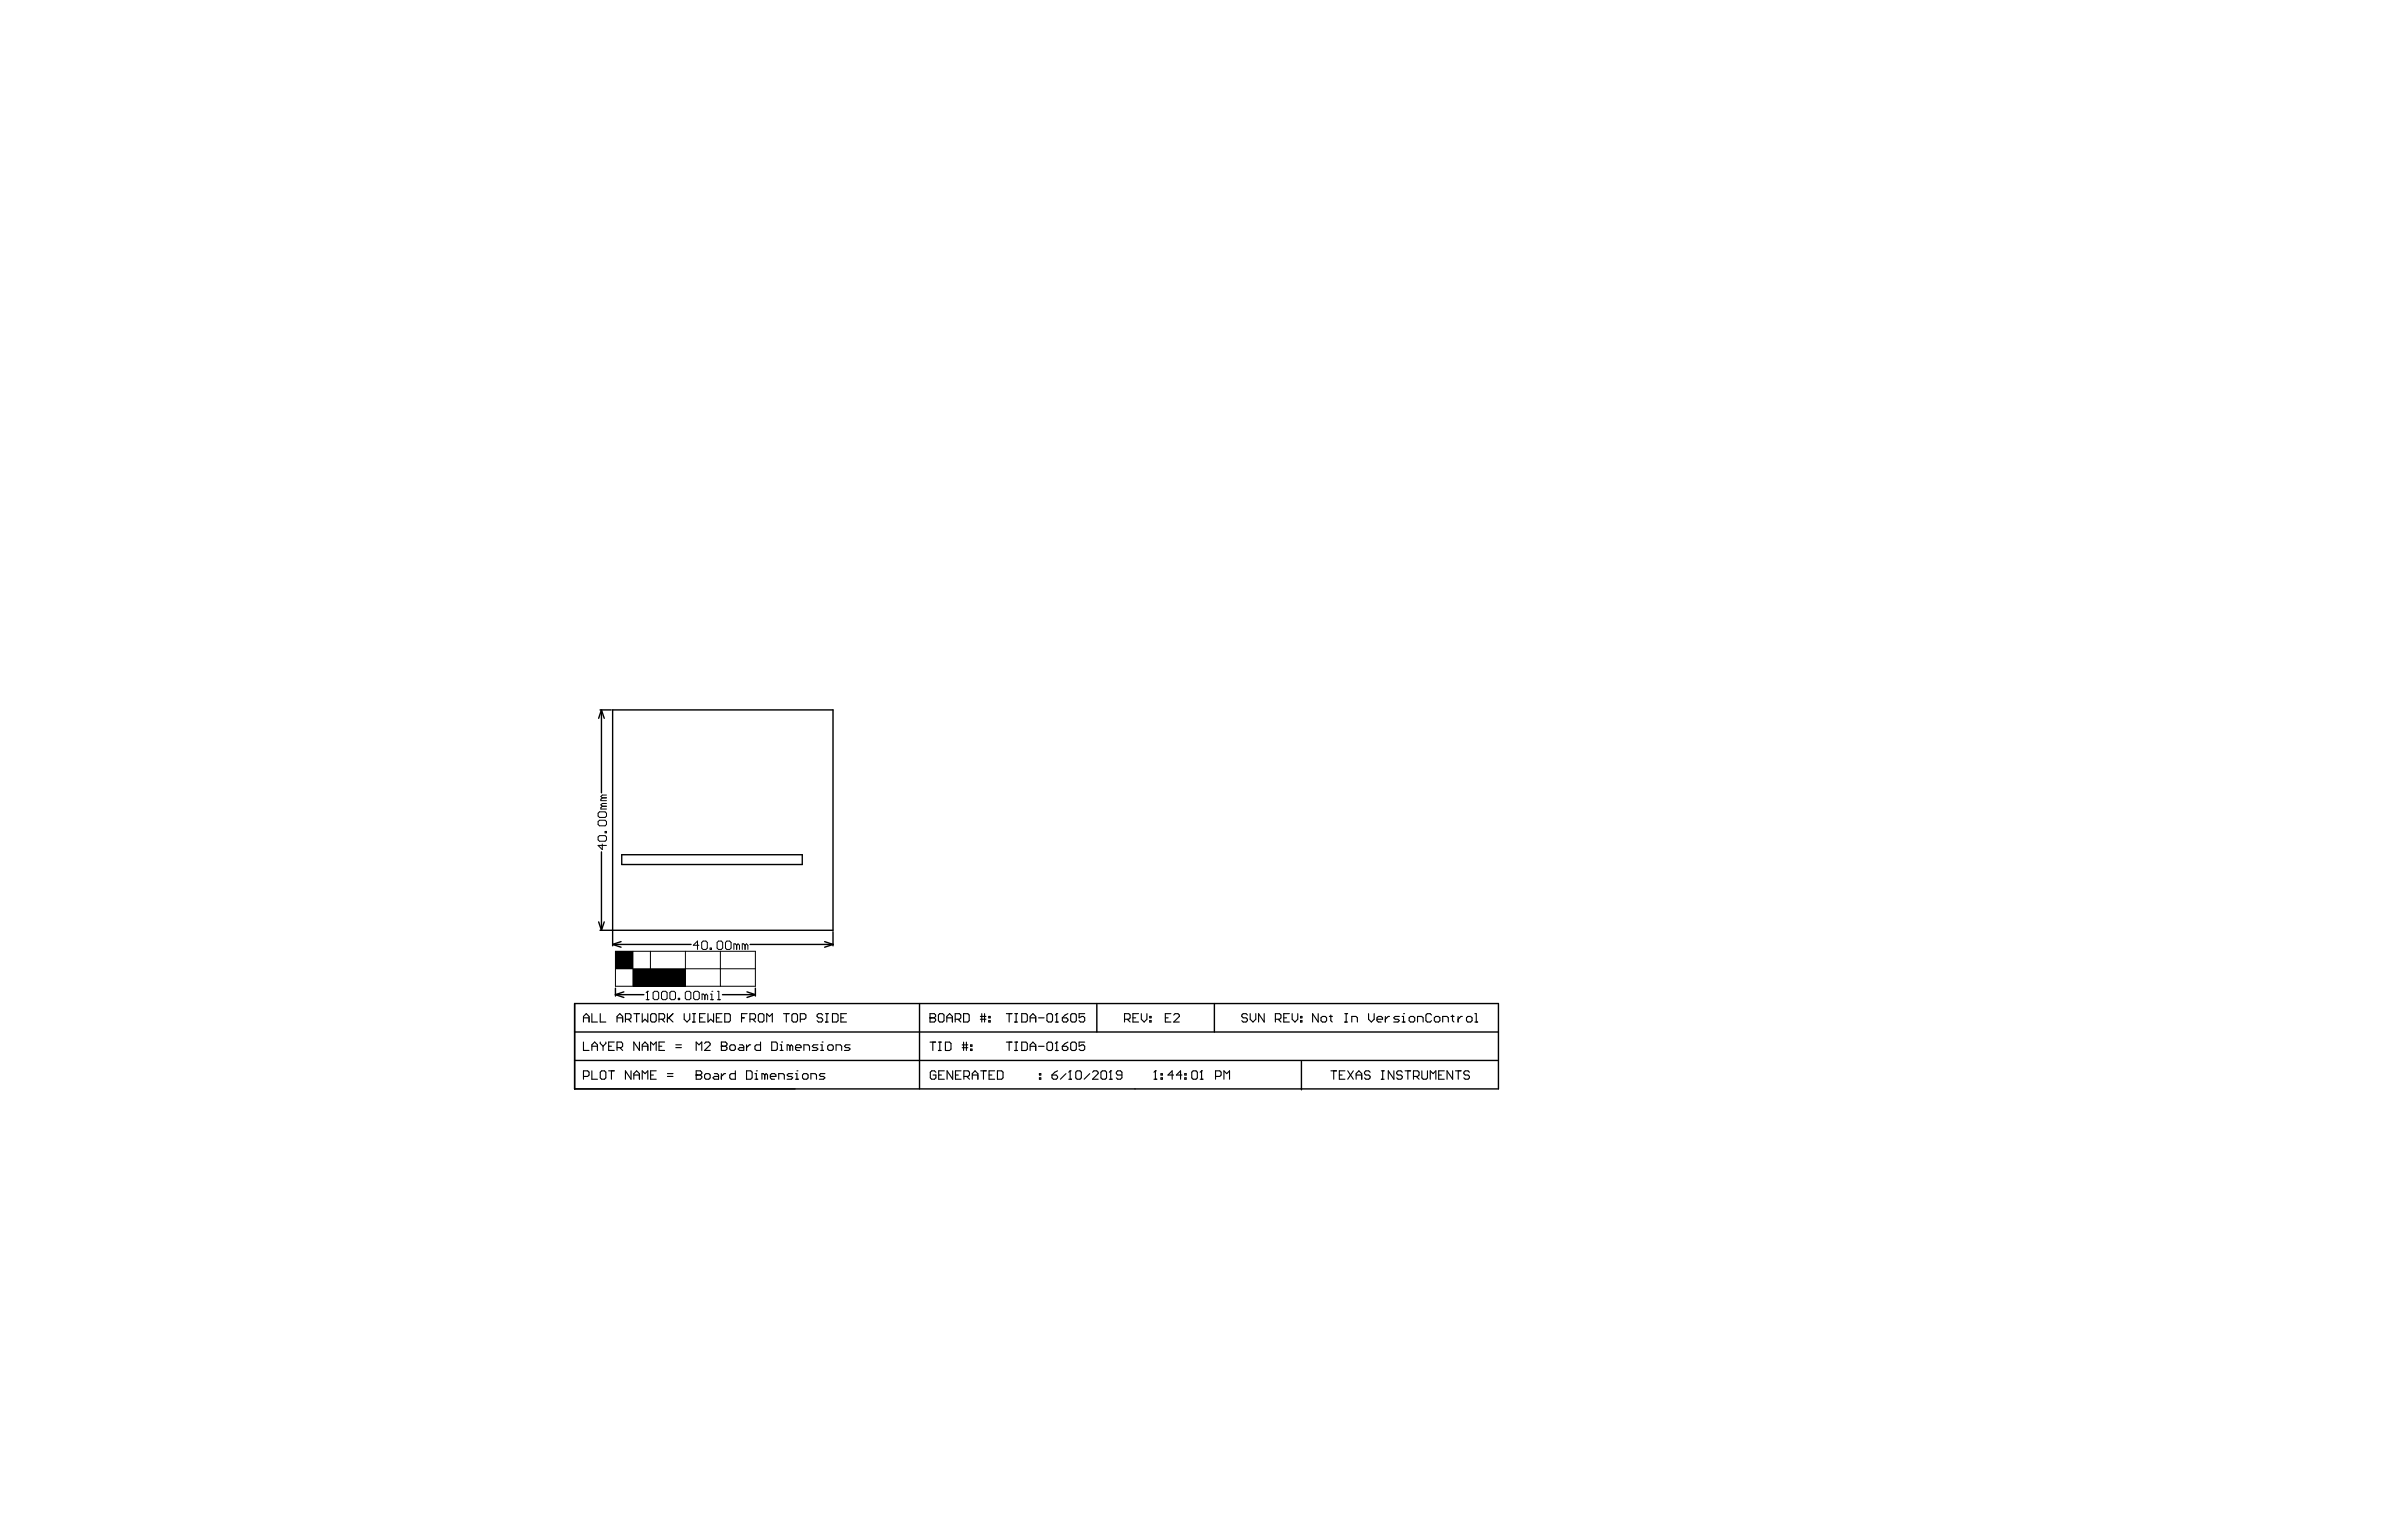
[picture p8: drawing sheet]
<svg xmlns="http://www.w3.org/2000/svg" width="432mm" height="279mm" viewBox="0 0 432 279" stroke-linecap="round" stroke-linejoin="round" font-family="sans-serif">
<g fill="none" stroke="#000" stroke-width=".25">
<path d="M108.8 128.7h2M109 128.7l.5 1.5M109 128.7l-.5 1.5M109 128.7v15.1M109 154.5v14.2M112.7 155h32.7v1.8h-32.7zM108.5 167.2l.5 1.5M108.8 168.7h42.2v-40h-39.9v42.8M109.5 167.2l-.5 1.5M111.1 171.2l1.5 .5M111.1 171.2h14.2M111.6 179.2v1.4"/>
<path d="M112.6 170.7l-1.5 .5M113.1 179.8l-1.5 .5M135.4 179.8l1.5 .5M136 171.2h15M136.9 179.2v1.4M149.5 170.7l1.5 .5M151 168.9v2.6M151 171.2l-1.5 .5M104.2 182v15.4h167.4v-15.4h-167.4v15.4M104.2 192.3h167.4M104.2 187.1h167.4M111.6 180.3l1.5 .6"/>
<path d="M111.6 180.3h5.1M131 180.3h5.9M136.9 180.3l-1.5 .6M166.7 182v15.4M198.8 182v5.1M220.1 182v5.1M235.9 192.5v5.1"/>
</g>
<g fill="none" stroke="#000" stroke-width=".2">
<path d="M105.8 184.6h1M105.8 185.3v-1l.5-.5 .5 .5v1M105.8 188.9v1.6h1M105.8 195.2h.7l.3-.3v-.5l-.3-.2h-.7v1.5M107.3 183.8v1.5h1M107.3 190.5v-1.1l.5-.5 .5 .5v1.1M107.3 194.2v1.5h1M107.3 189.7h1M108.8 183.8v1.5h1M108.8 194.4l.3-.2h.5l.2 .2v1l-.2 .3h-.5l-.3-.3zM108.8 188.9v.3l.5 .5M109.3 189.7v.8"/>
<path d="M109.8 188.9v.3l-.5 .5M110.3 194.2h1M110.3 189.7h.5M110.8 194.2v1.5M111.3 188.9h-1v1.6h1M111.9 184.6h1M111.9 190h.7l.3-.3v-.5l-.3-.3h-.7v1.6M111.9 185.3v-1l.5-.5 .5 .5v1M112.4 190l.5 .5M113.4 184.8h.7l.3-.2v-.6l-.3-.2h-.7v1.5M113.9 184.8l.5 .5M114.4 194.2v1.5l-1-1.5v1.5"/>
<path d="M114.9 183.8h1M114.9 195.7v-1l.5-.5 .5 .5v1M114.9 194.9h1M115.4 183.8v1.5M115.9 188.9v1.6l-1-1.6v1.6M116.4 183.8v1.5l.5-.5 .5 .5v-1.5M116.4 190.5v-1.1l.5-.5 .5 .5v1.1M116.4 195.7v-1.5l.5 .5 .5-.5v1.5M116.4 189.7h1M117.9 194.9h.5M117.9 190.5v-1.6l.5 .5 .6-.5v1.6M118.2 183.8h.5l.3 .2v1.1l-.3 .2h-.5l-.3-.2v-1.1z"/>
<path d="M119 194.2h-1.1v1.5h1.1M119.5 184.8h.7l.3-.2v-.6l-.3-.2h-.7v1.5M119.5 189.7h.5M120 184.8l.5 .5M120.5 188.9h-1v1.6h1M121 195.2h1M121 194.7h1M121 183.8v1.5M121.2 184.6l.8 .7M122 183.8l-1 1M122.5 190h1M122.5 189.4h1"/>
<path d="M124 183.8v1l.5 .5 .5-.5v-1M125.5 185.3h.6M125.5 183.8h.6M125.8 183.8v1.5M126.2 194.9h.1M126.2 194.2h.8l.2 .2v.3l-.2 .2 .2 .3v.2l-.2 .3h-.8zM126.2 194.9h.8M126.2 190.5v-1.6l.5 .5 .5-.5v1.6M126.8 184.6h.5M127.7 194.9l.3-.2h.5l.2 .2v.5l-.2 .3h-.5l-.3-.3zM127.7 189.2l.3-.3h.5l.2 .3v.2l-1 1.1h1M127.8 183.8h-1v1.5h1"/>
<path d="M128.3 183.8v1.5l.5-.5 .6 .5v-1.5M129.5 194.7h.5l.3 .2v.8h-.8l-.3-.3 .3-.2h.8M129.9 184.6h.5M130.8 189.7h.1M130.8 188.9h.7l.3 .3v.2l-.3 .3 .3 .3v.2l-.3 .3h-.7zM130.8 189.7h.7M130.8 194.7v1M130.9 183.8h-1v1.5h1M131.4 183.8h.7l.3 .2v1.1l-.3 .2h-.7zM131.5 194.7h-.2l-.5 .5M132.3 189.7l.2-.3h.5l.3 .3v.5l-.3 .3h-.5l-.2-.3zM133.3 194.2v1.5h-.8l-.2-.3v-.5l.2-.2h.8"/>
<path d="M134.1 189.4h.5l.2 .3v.8h-.7l-.3-.3 .3-.2h.7M134.4 184.6h.5M135.3 194.2h.8l.2 .2v1l-.2 .3h-.8zM135.3 189.4v1.1M135.4 183.8h-1v1.5M135.9 184.8h.8l.3-.2v-.6l-.3-.2h-.8v1.5M136.1 189.4h-.3l-.5 .6M136.5 184.8l.5 .5M136.9 195.7h.5M136.9 194.7h.2v1M137.1 194.2h.1M137.7 183.8h.5l.3 .2v1.1l-.3 .2h-.5l-.2-.2v-1.1z"/>
<path d="M137.9 188.9v1.6h-.8l-.2-.3v-.5l.2-.3h.8M138.6 194.9l-.2-.2h-.3v1M138.6 194.9v.8M138.6 194.9l.3-.2 .2 .2v.8M139 185.3v-1.5l.5 .5 .5-.5v1.5M139.6 195.2h1.1v-.3l-.3-.2h-.5l-.3 .2v.5l.3 .3h.5M139.9 188.9h.8l.2 .3v1l-.2 .3h-.8zM141.2 195.7v-1h.7l.3 .2v.8M141.4 190.5h.5M141.4 189.4h.3v1.1M141.7 188.9h.1M142 183.8h1"/>
<path d="M142.5 183.8v1.5M143.2 189.7l-.3-.3h-.2v1.1M143.2 189.7v.8M143.2 189.7l.2-.3 .3 .3v.8M143.6 184l.2-.2h.5l.3 .2v1.1l-.3 .2h-.5l-.2-.2zM143.7 194.7h-.8l-.2 .2 .2 .3h.5l.3 .2-.3 .3h-.7M144.2 195.7h.5M144.2 194.7h.3v1M144.2 190h1v-.3l-.2-.3h-.5l-.3 .3v.5l.3 .3h.5M144.5 194.2h.1M145.1 184.8h.7l.3-.2v-.6l-.3-.2h-.7v1.5M145.5 194.9l.2-.2h.5l.3 .2v.5l-.3 .3h-.5l-.2-.3z"/>
<path d="M145.7 190.5v-1.1h.8l.2 .3v.8M147 195.7v-1h.8l.2 .2v.8M148.3 189.4h-.8l-.3 .3 .3 .3h.5l.3 .2-.3 .3h-.8M148.8 190.5h.5M148.8 189.4h.2v1.1M149 188.9h.1M149.1 184l-.2-.2h-.5l-.3 .2v.3l.3 .3h.5l.2 .2v.3l-.2 .2h-.5l-.3-.2M149.5 194.7h-.7l-.3 .2 .3 .3h.5l.2 .2-.2 .3h-.8M149.6 185.3h.5M149.6 183.8h.5M149.9 183.8v1.5M150.3 189.4h.5l.3 .3v.5l-.3 .3h-.5l-.3-.3v-.5z"/>
<path d="M150.9 183.8h.8l.2 .2v1.1l-.2 .2h-.8zM151.6 190.5v-1.1h.7l.3 .3v.8M152.4 184.6h.5M153.4 183.8h-1v1.5h1M154.1 189.4h-.8l-.2 .3 .2 .3h.5l.3 .2-.3 .3h-.7M168.6 184.6h.1M168.6 183.8h.8l.2 .2v.3l-.2 .3 .2 .2v.3l-.2 .2h-.8zM168.6 184.6h.8M168.6 189h1M169.1 189v1.5M169.7 194.4l-.3-.2h-.5l-.3 .2v1l.3 .3h.5l.3-.3v-.5h-.6M170.1 184l.3-.2h.5l.2 .2v1.1l-.2 .2h-.5l-.3-.2z"/>
<path d="M170.1 190.5h.5M170.1 189h.5M170.2 194.9h.5M170.4 189v1.5M171.2 194.2h-1v1.5h1M171.4 189h.7l.3 .2v1l-.3 .3h-.7zM171.6 184.6h1M171.6 185.3v-1l.5-.5 .5 .5v1M172.7 194.2v1.5l-1-1.5v1.5M173.2 184.8h.7l.3-.2v-.6l-.3-.2h-.7v1.5M173.2 194.9h.5M173.7 184.8l.5 .5"/>
<path d="M174.2 194.2h-1v1.5h1M174.4 189.5h1M174.4 190h1M174.7 183.8h.7l.3 .2v1.1l-.3 .2h-.7zM174.7 189v1.5M174.7 195.2h.8l.2-.3v-.5l-.2-.2h-.8v1.5M175.2 189v1.5M175.2 195.2l.5 .5M175.9 190.2h.3v.3h-.3zM175.9 189.5h.3v.2h-.3zM176.2 194.9h1.1M176.2 195.7v-1l.6-.5 .5 .5v1"/>
<path d="M177.7 184.3h1M177.7 184.8h1M177.8 194.2h1M178 183.8v1.5M178.3 194.2v1.5M178.5 183.8v1.5M179.2 185.1h.3v.2h-.3zM179.2 184.3h.3v.3h-.3zM179.3 194.9h.5M180.3 194.2h-1v1.5h1M180.8 194.2h.8l.2 .2v1l-.2 .3h-.8zM182.4 183.8h1"/>
<path d="M182.4 189h1M182.9 183.8v1.5M182.9 189v1.5M183.9 185.3h.6M183.9 183.8h.6M183.9 190.5h.6M183.9 189h.6M184.2 183.8v1.5M184.2 189v1.5M185.2 183.8h.8l.2 .2v1.1l-.2 .2h-.8zM185.2 189h.8l.2 .2v1l-.2 .3h-.8zM186.7 184.6h1.1"/>
<path d="M186.7 189.7h1.1M186.7 185.3v-1l.5-.5 .6 .5v1M186.7 190.5v-1l.5-.5 .6 .5v1M188.3 184.6h1M188.3 189.7h1M188.4 195.4h.3v.3h-.3zM188.4 194.7h.3v.2h-.3zM190 183.8h.5l.3 .2v1.1l-.3 .2h-.5l-.2-.2v-1.1zM190 189h.5l.3 .2v1l-.3 .3h-.5l-.2-.3v-1zM190.7 194.9h.8l.2 .3v.2l-.2 .3h-.5l-.3-.3zM191.3 185.3h.5M191.3 190.5h.5"/>
<path d="M191.6 183.8h.1M191.6 189h.1M191.6 183.8v1.5M191.6 189v1.5M191.6 183.8l-.3 .2M191.6 189l-.3 .2M191.7 194.2l-.5 .2-.5 .5M192.6 184.6h.7l.3 .2v.3l-.3 .2h-.5l-.2-.2zM192.6 189.7h.7l.3 .3v.2l-.3 .3h-.5l-.2-.3zM193.2 194.7l-1 1M193.6 183.8l-.5 .2-.5 .6M193.6 189l-.5 .2-.5 .5"/>
<path d="M193.7 195.7h.5M194 194.2h.1M194 194.2v1.5M194 194.2l-.3 .2M194.1 184l.2-.2h.6l.2 .2v1.1l-.2 .2h-.6l-.2-.2zM194.3 189h.6l.2 .2v1l-.2 .3h-.6l-.2-.3v-1zM195 194.4l.3-.2h.5l.2 .2v1l-.2 .3h-.5l-.3-.3zM196.6 183.8h-1v.8l.5-.3h.3l.2 .3v.5l-.2 .2h-.5l-.3-.2M196.6 189h-1v.7l.8-.2 .2 .2v.5l-.2 .3h-.5l-.3-.3M197.5 194.7l-1 1M198.1 194.4l.2-.2h.5l.3 .2v.3l-1 1h1M199.8 194.2h.5l.3 .2v1l-.3 .3h-.5l-.2-.3v-1z"/>
<path d="M201.1 195.7h.5M201.3 194.2h.1M201.3 194.2v1.5M201.3 194.2l-.2 .2M203.4 194.9h-.8l-.2-.2v-.3l.2-.2h.5l.3 .2v1l-.3 .3h-.5l-.2-.3M203.9 184.8h.7l.3-.2v-.6l-.3-.2h-.7v1.5M204.4 184.8l.5 .5M205.4 184.6h.5M206.4 183.8h-1v1.5h1M206.9 183.8v1l.5 .5 .5-.5v-1M208.4 185.1h.3v.2h-.3zM208.4 184.3h.3v.3h-.3z"/>
<path d="M209.2 195.7h.5M209.4 194.2h.1M209.4 194.2v1.5M209.4 194.2l-.2 .2M210.5 195.4h.2v.3h-.2zM210.5 194.7h.2v.2h-.2zM211.2 184.6h.6M212.3 183.8h-1.1v1.5h1.1M212.7 194.9h-1l.8-.7v1.5M212.8 184l.2-.2h.5l.3 .2v.3l-1 1h1M214.3 194.9h-1.1l.8-.7v1.5M214.8 195.4h.2v.3h-.2z"/>
<path d="M214.8 194.7h.2v.2h-.2zM216 194.4l.3-.2h.5l.3 .2v1l-.3 .3h-.5l-.3-.3zM217.6 195.7h.5M217.8 194.2h.1M217.8 194.2v1.5M217.8 194.2l-.2 .2M220.3 195.2h.8l.3-.3v-.5l-.3-.2h-.8v1.5M221.9 195.7v-1.5l.5 .5 .5-.5v1.5M226.1 184l-.2-.2h-.5l-.3 .2v.3l.3 .3h.5l.2 .2v.3l-.2 .2h-.5l-.3-.2M226.6 183.8v1l.5 .5 .5-.5v-1M229.2 183.8v1.5l-1-1.5v1.5M231.2 184.8h.8l.2-.2v-.6l-.2-.2h-.8v1.5"/>
<path d="M231.7 184.8l.5 .5M232.7 184.6h.5M233.7 183.8h-1v1.5h1M234.2 183.8v1l.5 .5 .6-.5v-1M235.8 185.1h.2v.2h-.2zM235.8 184.3h.2v.3h-.2zM239 183.8v1.5l-1.1-1.5v1.5M239.7 184.3h.5l.3 .3v.5l-.3 .2h-.5l-.2-.2v-.5zM241 184.3h.5M241.2 184v1.1l.3 .2M241.3 194.2h1M241.8 194.2v1.5"/>
<path d="M242.8 194.9h.5M243.8 185.3h.5M243.8 183.8h.5M243.8 194.2h-1v1.5h1M244 183.8v1.5M244.3 194.2l1 1.5M245 185.3v-1h.8l.3 .3v.7M245.3 194.2l-1 1.5M245.8 194.9h1M245.8 195.7v-1l.5-.5 .5 .5v1M248.1 183.8v1l.5 .5 .5-.5v-1M248.4 194.4l-.3-.2h-.5l-.2 .2v.3l.2 .2h.5l.3 .3v.2l-.3 .3h-.5l-.2-.3"/>
<path d="M249.6 184.8h1v-.2l-.2-.3h-.5l-.3 .3v.5l.3 .2h.5M250.4 194.2h.5M250.4 195.7h.5M250.7 194.2v1.5M251.1 184.3v1M251.9 184.3h-.3l-.5 .5M252.7 194.2v1.5l-1-1.5v1.5M253.7 184.3h-.8l-.2 .3 .2 .2h.5l.3 .3-.3 .2h-.7M254.2 185.3h.5M254.2 184.3h.2v1M254.2 194.4l-.3-.2h-.5l-.2 .2v.3l.2 .2h.5l.3 .3v.2l-.3 .3h-.5l-.2-.3M254.4 183.8h.1"/>
<path d="M254.7 194.2h1M255.2 194.2v1.5M255.7 184.3h.5l.3 .3v.5l-.3 .2h-.5l-.3-.2v-.5zM256.2 195.2h.8l.2-.3v-.5l-.2-.2h-.8v1.5M256.7 195.2l.5 .5M257 185.3v-1h.7l.3 .3v.7M257.8 194.2v1.2l.2 .3h.5l.3-.3v-1.2M259.3 195.7v-1.5l.5 .5 .5-.5v1.5M259.5 184l-.3-.2h-.5l-.2 .2v1.1l.2 .2h.5l.3-.2M260.3 184.3h.5l.2 .3v.5l-.2 .2h-.5l-.3-.2v-.5zM260.8 194.9h.5M261.5 185.3v-1h.8l.2 .3v.7"/>
<path d="M261.8 194.2h-1v1.5h1M263 184.3h.6M263.3 184v1.1l.3 .2M263.3 194.2v1.5l-1-1.5v1.5M263.8 194.2h1.1M264.3 184.3v1M264.3 194.2v1.5M265.1 184.3h-.3l-.5 .5M266.1 184.3h.5l.3 .3v.5l-.3 .2h-.5l-.3-.2v-.5zM266.4 194.4l-.3-.2h-.5l-.2 .2v.3l.2 .2h.5l.3 .3v.2l-.3 .3h-.5l-.2-.3M267.4 185.3h.5M267.4 183.8h.2v1.5"/>
</g>
<g fill="none" stroke="#000" stroke-width=".18">
<path d="M108.4 151.8l.3-.3h1l.2 .3v.5l-.2 .2h-1l-.3-.2zM108.7 147.2h1l.2 .3v.5l-.2 .2h-1l-.3-.2v-.5zM108.7 148.7h1l.2 .3v.5l-.2 .2h-1l-.3-.2v-.5zM109.2 153v1.1l-.8-.8h1.5M109.2 146.2l-.3 .2v.3h1M109.2 144.7l-.3 .2v.3h1M109.2 146.2h.7M109.2 144.7h.7M109.7 150.8h.2v.2h-.2zM109.9 145.7h-.7l-.3 .2 .3 .3M109.9 144.2h-.7l-.3 .2 .3 .3M111.6 172.5h25.3v6.3h-25.3z"/>
<path d="M111.6 175.7h25.3M114.7 172.5v6.3M117.4 179.7h.1M117.4 179.7v1.6M117.4 179.7l-.3 .3M117.9 172.5v6.3M118.6 179.7h.6l.2 .3v1l-.2 .3h-.6l-.2-.3v-1zM120.2 179.7h.5l.2 .3v1l-.2 .3h-.5l-.3-.3v-1zM121.7 179.7h.5l.2 .3v1l-.2 .3h-.5l-.3-.3v-1zM124.2 172.5v6.3M124.5 179.7h.5l.2 .3v1l-.2 .3h-.5l-.3-.3v-1zM126 179.7h.5l.3 .3v1l-.3 .3h-.5l-.3-.3v-1z"/>
<path d="M126.7 171.4h-1l.7-.8v1.6M127.5 170.6h.5l.2 .3v1l-.2 .3h-.5l-.3-.3v-1zM128.7 171.9h.3v.3h-.3zM129 179.7h.1M130.1 179.7h.2v1.6M130.2 170.6h.6l.2 .3v1l-.2 .3h-.6l-.2-.3v-1zM130.6 172.5v6.3M131.8 170.6h.5l.2 .3v1l-.2 .3h-.5l-.3-.3v-1zM133.5 171.4l-.2-.3h-.3v1.1M133.5 171.4v.8M133.5 171.4l.3-.3 .2 .3v.8M135.1 171.4l-.3-.3h-.2v1.1"/>
<path d="M135.1 171.4v.8M135.1 171.4l.2-.3 .3 .3v.8M117.1 181.3h.5M123 181h.2v.3h-.2zM127.8 180.5l-.3-.3h-.2v1.1M127.8 180.5v.8M127.8 180.5l.2-.3 .3 .3v.8M128.8 181.3h.5M128.8 180.2h.2v1.1M130.1 181.3h.5"/>
</g>
<g fill="#000">
<path d="M111.6 172.5h3.1v3.2h-3.1z" fill-rule="evenodd"/>
<path d="M114.7 175.7h9.5v3.1h-9.5z" fill-rule="evenodd"/>
</g>
</svg>
